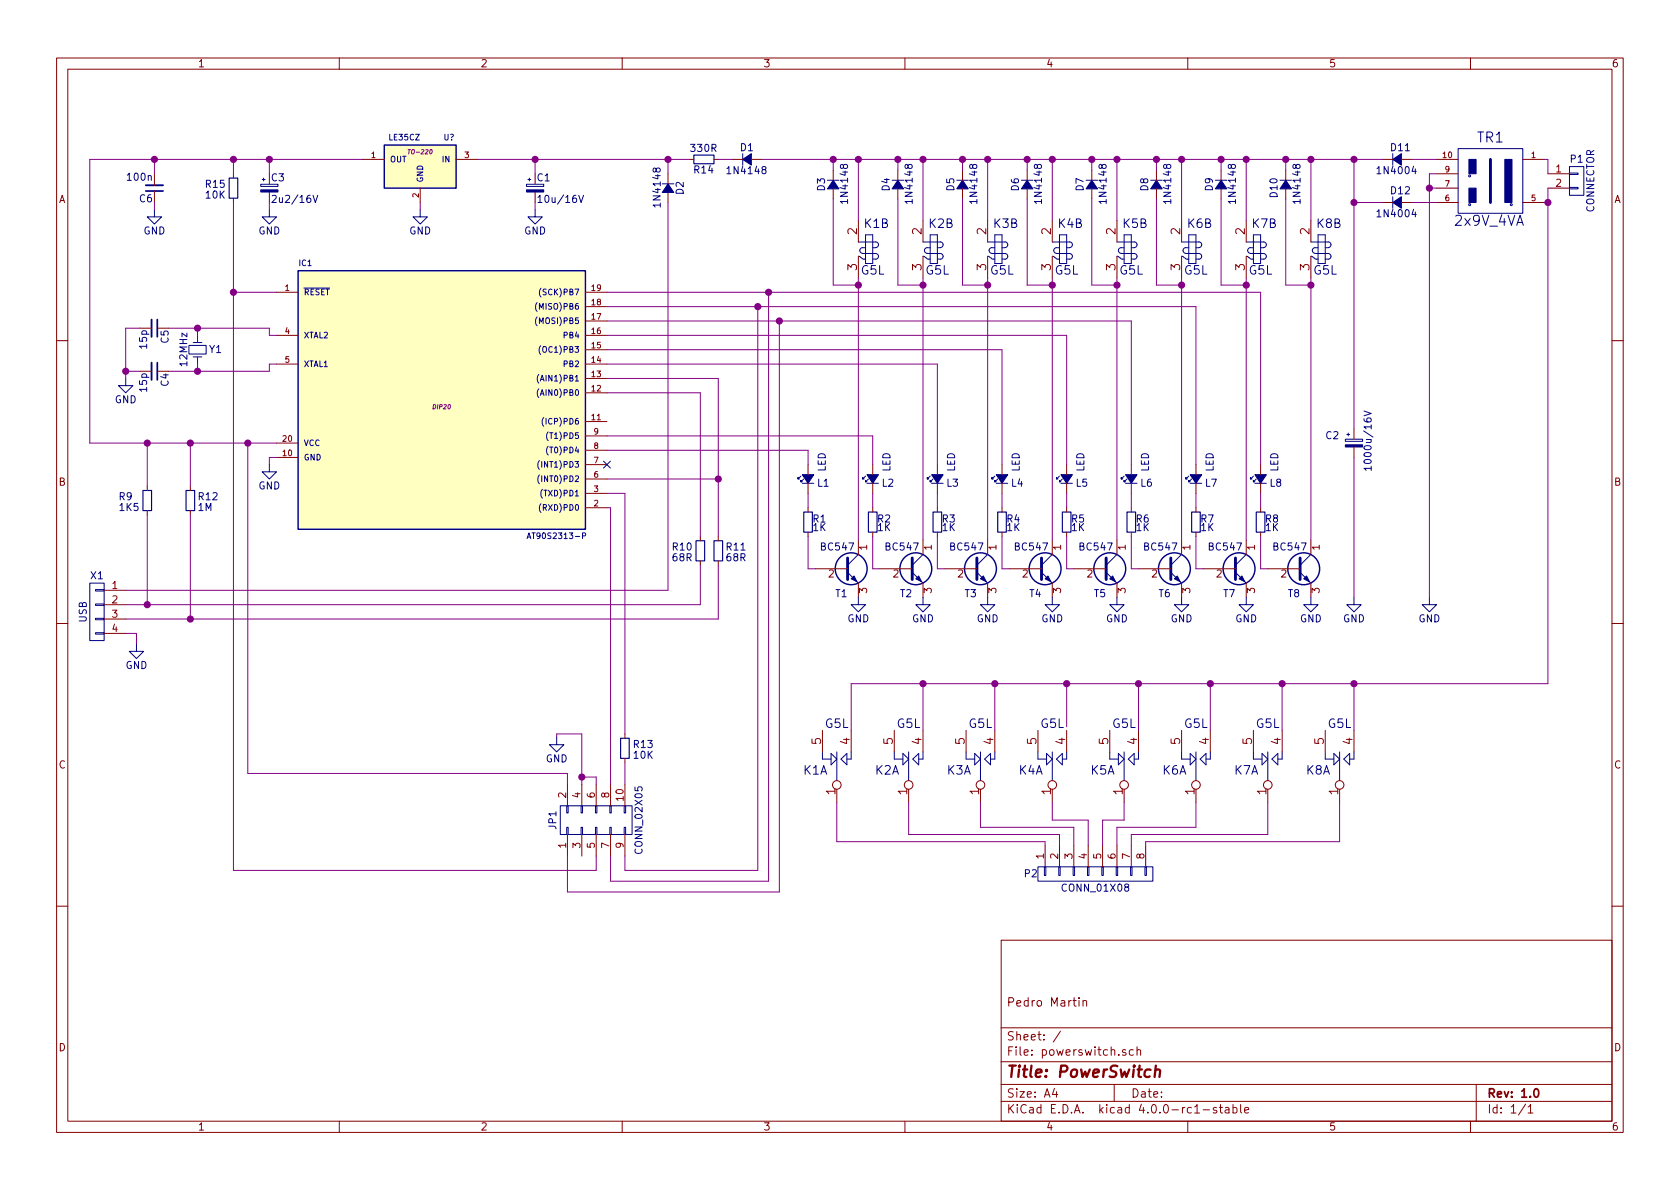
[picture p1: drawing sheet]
<svg xmlns="http://www.w3.org/2000/svg" width="297mm" height="210mm" viewBox="0 0 297 210" stroke-linecap="round" stroke-linejoin="round" font-family="sans-serif">
<defs><g id="words">
<text font-size="2.8" fill="#840000" x="178" y="190.5">Title: PowerSwitch</text>
<g font-size="2.5" fill="#000084">
<text x="261.2" y="25.2">TR1</text>
<text x="257.3" y="39.9">2x9V_4VA</text>
</g>
<g font-size="2.1" fill="#840000">
<text x="151.5" y="41.5" transform="rotate(-90 151.5 41.5)">2</text>
<text x="162.9" y="41.5" transform="rotate(-90 162.9 41.5)">2</text>
<text x="174.4" y="41.5" transform="rotate(-90 174.4 41.5)">2</text>
<text x="185.8" y="41.5" transform="rotate(-90 185.8 41.5)">2</text>
<text x="197.2" y="41.5" transform="rotate(-90 197.2 41.5)">2</text>
<text x="208.7" y="41.5" transform="rotate(-90 208.7 41.5)">2</text>
<text x="220.1" y="41.5" transform="rotate(-90 220.1 41.5)">2</text>
<text x="231.5" y="41.5" transform="rotate(-90 231.5 41.5)">2</text>
<text x="151.5" y="47.8" transform="rotate(-90 151.5 47.8)">3</text>
<text x="162.9" y="47.8" transform="rotate(-90 162.9 47.8)">3</text>
<text x="174.4" y="47.8" transform="rotate(-90 174.4 47.8)">3</text>
<text x="185.8" y="47.8" transform="rotate(-90 185.8 47.8)">3</text>
<text x="197.2" y="47.8" transform="rotate(-90 197.2 47.8)">3</text>
<text x="208.7" y="47.8" transform="rotate(-90 208.7 47.8)">3</text>
<text x="220.1" y="47.8" transform="rotate(-90 220.1 47.8)">3</text>
<text x="231.5" y="47.8" transform="rotate(-90 231.5 47.8)">3</text>
<text x="145.2" y="131.6" transform="rotate(-90 145.2 131.6)">5</text>
<text x="150.2" y="131.6" transform="rotate(-90 150.2 131.6)">4</text>
<text x="157.9" y="131.6" transform="rotate(-90 157.9 131.6)">5</text>
<text x="162.9" y="131.6" transform="rotate(-90 162.9 131.6)">4</text>
<text x="170.6" y="131.6" transform="rotate(-90 170.6 131.6)">5</text>
<text x="175.6" y="131.6" transform="rotate(-90 175.6 131.6)">4</text>
<text x="183.3" y="131.6" transform="rotate(-90 183.3 131.6)">5</text>
<text x="188.3" y="131.6" transform="rotate(-90 188.3 131.6)">4</text>
<text x="196" y="131.6" transform="rotate(-90 196 131.6)">5</text>
<text x="201" y="131.6" transform="rotate(-90 201 131.6)">4</text>
<text x="208.7" y="131.6" transform="rotate(-90 208.7 131.6)">5</text>
<text x="213.7" y="131.6" transform="rotate(-90 213.7 131.6)">4</text>
<text x="221.4" y="131.6" transform="rotate(-90 221.4 131.6)">5</text>
<text x="226.4" y="131.6" transform="rotate(-90 226.4 131.6)">4</text>
<text x="234.1" y="131.6" transform="rotate(-90 234.1 131.6)">5</text>
<text x="239.1" y="131.6" transform="rotate(-90 239.1 131.6)">4</text>
<text x="147.7" y="140.5" transform="rotate(-90 147.7 140.5)">1</text>
<text x="160.4" y="140.5" transform="rotate(-90 160.4 140.5)">1</text>
<text x="173.1" y="140.5" transform="rotate(-90 173.1 140.5)">1</text>
<text x="185.8" y="140.5" transform="rotate(-90 185.8 140.5)">1</text>
<text x="198.5" y="140.5" transform="rotate(-90 198.5 140.5)">1</text>
<text x="211.2" y="140.5" transform="rotate(-90 211.2 140.5)">1</text>
<text x="223.9" y="140.5" transform="rotate(-90 223.9 140.5)">1</text>
<text x="236.6" y="140.5" transform="rotate(-90 236.6 140.5)">1</text>
<text x="178" y="178">Pedro Martin</text>
<text x="178" y="184">Sheet: /</text>
<text x="178" y="186.7">File: powerswitch.sch</text>
<text x="178" y="196.9">KiCad E.D.A. kicad 4.0.0-rc1-stable</text>
<text x="178" y="194.1">Size: A4</text>
<text x="200" y="194.1">Date:</text>
<text x="263" y="194.1">Rev: 1.0</text>
<text x="263" y="196.9">Id: 1/1</text>
</g>
<g font-size="2.1" fill="#000084">
<text x="152.8" y="40.3">K1B</text>
<text x="164.3" y="40.3">K2B</text>
<text x="175.7" y="40.3">K3B</text>
<text x="187.1" y="40.3">K4B</text>
<text x="198.6" y="40.3">K5B</text>
<text x="210" y="40.3">K6B</text>
<text x="221.4" y="40.3">K7B</text>
<text x="232.8" y="40.3">K8B</text>
<text x="152.2" y="48.6">G5L</text>
<text x="163.7" y="48.6">G5L</text>
<text x="175.1" y="48.6">G5L</text>
<text x="186.5" y="48.6">G5L</text>
<text x="198" y="48.6">G5L</text>
<text x="209.4" y="48.6">G5L</text>
<text x="220.8" y="48.6">G5L</text>
<text x="232.3" y="48.6">G5L</text>
<text x="145.9" y="128.7">G5L</text>
<text x="158.6" y="128.7">G5L</text>
<text x="171.3" y="128.7">G5L</text>
<text x="184" y="128.7">G5L</text>
<text x="196.7" y="128.7">G5L</text>
<text x="209.4" y="128.7">G5L</text>
<text x="222.1" y="128.7">G5L</text>
<text x="234.8" y="128.7">G5L</text>
<text x="142" y="137">K1A</text>
<text x="154.7" y="137">K2A</text>
<text x="167.4" y="137">K3A</text>
<text x="180.1" y="137">K4A</text>
<text x="192.8" y="137">K5A</text>
<text x="205.5" y="137">K6A</text>
<text x="218.2" y="137">K7A</text>
<text x="230.9" y="137">K8A</text>
</g>
<g font-size="1.8" fill="#840000">
<text x="35" y="11.9">1</text>
<text x="85" y="11.9">2</text>
<text x="135" y="11.9">3</text>
<text x="185" y="11.9">4</text>
<text x="235" y="11.9">5</text>
<text x="285" y="11.9">6</text>
<text x="10.4" y="35.9">A</text>
<text x="275.1" y="30.5">1</text>
<text x="275.1" y="33">2</text>
<text x="285.4" y="35.9">A</text>
<text x="10.4" y="85.9">B</text>
<text x="285.4" y="85.9">B</text>
<text x="153.3" y="97.3" transform="rotate(-90 153.3 97.3)">1</text>
<text x="164.7" y="97.3" transform="rotate(-90 164.7 97.3)">1</text>
<text x="176.1" y="97.3" transform="rotate(-90 176.1 97.3)">1</text>
<text x="187.6" y="97.3" transform="rotate(-90 187.6 97.3)">1</text>
<text x="199" y="97.3" transform="rotate(-90 199 97.3)">1</text>
<text x="210.4" y="97.3" transform="rotate(-90 210.4 97.3)">1</text>
<text x="221.9" y="97.3" transform="rotate(-90 221.9 97.3)">1</text>
<text x="233.3" y="97.3" transform="rotate(-90 233.3 97.3)">1</text>
<text x="19.8" y="104.1">1</text>
<text x="19.8" y="106.7">2</text>
<text x="146.5" y="102.1">2</text>
<text x="153.3" y="104.9" transform="rotate(-90 153.3 104.9)">3</text>
<text x="157.9" y="102.1">2</text>
<text x="164.7" y="104.9" transform="rotate(-90 164.7 104.9)">3</text>
<text x="169.4" y="102.1">2</text>
<text x="176.1" y="104.9" transform="rotate(-90 176.1 104.9)">3</text>
<text x="180.8" y="102.1">2</text>
<text x="187.6" y="104.9" transform="rotate(-90 187.6 104.9)">3</text>
<text x="192.2" y="102.1">2</text>
<text x="199" y="104.9" transform="rotate(-90 199 104.9)">3</text>
<text x="203.7" y="102.1">2</text>
<text x="210.4" y="104.9" transform="rotate(-90 210.4 104.9)">3</text>
<text x="215.1" y="102.1">2</text>
<text x="221.9" y="104.9" transform="rotate(-90 221.9 104.9)">3</text>
<text x="226.5" y="102.1">2</text>
<text x="233.3" y="104.9" transform="rotate(-90 233.3 104.9)">3</text>
<text x="19.8" y="109.2">3</text>
<text x="19.8" y="111.8">4</text>
<text x="10.4" y="135.9">C</text>
<text x="285.4" y="135.9">C</text>
<text x="100.1" y="141.1" transform="rotate(-90 100.1 141.1)">2</text>
<text x="102.6" y="141.1" transform="rotate(-90 102.6 141.1)">4</text>
<text x="105.2" y="141.1" transform="rotate(-90 105.2 141.1)">6</text>
<text x="107.7" y="141.1" transform="rotate(-90 107.7 141.1)">8</text>
<text x="110.2" y="141.5" transform="rotate(-90 110.2 141.5)">10</text>
<text x="100.1" y="150" transform="rotate(-90 100.1 150)">1</text>
<text x="102.6" y="150" transform="rotate(-90 102.6 150)">3</text>
<text x="105.2" y="150" transform="rotate(-90 105.2 150)">5</text>
<text x="107.7" y="150" transform="rotate(-90 107.7 150)">7</text>
<text x="110.2" y="150" transform="rotate(-90 110.2 150)">9</text>
<text x="184.5" y="151.9" transform="rotate(-90 184.5 151.9)">1</text>
<text x="187.1" y="151.9" transform="rotate(-90 187.1 151.9)">2</text>
<text x="189.6" y="151.9" transform="rotate(-90 189.6 151.9)">3</text>
<text x="192.2" y="151.9" transform="rotate(-90 192.2 151.9)">4</text>
<text x="194.7" y="151.9" transform="rotate(-90 194.7 151.9)">5</text>
<text x="197.2" y="151.9" transform="rotate(-90 197.2 151.9)">6</text>
<text x="199.8" y="151.9" transform="rotate(-90 199.8 151.9)">7</text>
<text x="202.3" y="151.9" transform="rotate(-90 202.3 151.9)">8</text>
<text x="10.4" y="185.9">D</text>
<text x="285.4" y="185.9">D</text>
<text x="35" y="199.9">1</text>
<text x="85" y="199.9">2</text>
<text x="135" y="199.9">3</text>
<text x="185" y="199.9">4</text>
<text x="235" y="199.9">5</text>
<text x="285" y="199.9">6</text>
</g>
<g font-size="1.8" fill="#000084">
<text x="122.3" y="26.8">330R</text>
<text x="130.9" y="26.7">D1</text>
<text x="246" y="26.7">D11</text>
<text x="277.7" y="28.7">P1</text>
<text x="22.6" y="31.9">100n</text>
<text x="24.7" y="35.8">C6</text>
<text x="36.4" y="33.2">R15</text>
<text x="36.4" y="35.1">10K</text>
<text x="48" y="32">C3</text>
<text x="48.8" y="35.9">2u2/16V</text>
<text x="95" y="32">C1</text>
<text x="95.8" y="35.9">10u/16V</text>
<text x="120.9" y="34.4" transform="rotate(-90 120.9 34.4)">D2</text>
<text x="122.8" y="30.7">R14</text>
<text x="128.9" y="30.8">1N4148</text>
<text x="145.8" y="33.7" transform="rotate(-90 145.8 33.7)">D3</text>
<text x="149.9" y="35.6" transform="rotate(-90 149.9 35.6)">1N4148</text>
<text x="157.3" y="33.7" transform="rotate(-90 157.3 33.7)">D4</text>
<text x="161.3" y="35.6" transform="rotate(-90 161.3 35.6)">1N4148</text>
<text x="168.7" y="33.7" transform="rotate(-90 168.7 33.7)">D5</text>
<text x="172.8" y="35.6" transform="rotate(-90 172.8 35.6)">1N4148</text>
<text x="180.1" y="33.7" transform="rotate(-90 180.1 33.7)">D6</text>
<text x="184.2" y="35.6" transform="rotate(-90 184.2 35.6)">1N4148</text>
<text x="191.6" y="33.7" transform="rotate(-90 191.6 33.7)">D7</text>
<text x="195.6" y="35.6" transform="rotate(-90 195.6 35.6)">1N4148</text>
<text x="203" y="33.7" transform="rotate(-90 203 33.7)">D8</text>
<text x="207.1" y="35.6" transform="rotate(-90 207.1 35.6)">1N4148</text>
<text x="214.4" y="33.7" transform="rotate(-90 214.4 33.7)">D9</text>
<text x="218.5" y="35.6" transform="rotate(-90 218.5 35.6)">1N4148</text>
<text x="225.9" y="34.8" transform="rotate(-90 225.9 34.8)">D10</text>
<text x="229.9" y="35.6" transform="rotate(-90 229.9 35.6)">1N4148</text>
<text x="243.8" y="30.8">1N4004</text>
<text x="246" y="34.3">D12</text>
<text x="25.3" y="41.4">GND</text>
<text x="45.7" y="41.4">GND</text>
<text x="72.3" y="41.4">GND</text>
<text x="92.7" y="41.4">GND</text>
<text x="116.8" y="36.3" transform="rotate(-90 116.8 36.3)">1N4148</text>
<text x="243.8" y="38.4">1N4004</text>
<text x="281.9" y="37.7" transform="rotate(-90 281.9 37.7)">CONNECTOR</text>
<text x="26" y="61.6" transform="rotate(-90 26 61.6)">15p</text>
<text x="29.8" y="60.6" transform="rotate(-90 29.8 60.6)">C5</text>
<text x="33.1" y="64.6" transform="rotate(-90 33.1 64.6)">12MHz</text>
<text x="37" y="62.4">Y1</text>
<text x="20.3" y="71.3">GND</text>
<text x="26" y="69.2" transform="rotate(-90 26 69.2)">15p</text>
<text x="29.8" y="68.3" transform="rotate(-90 29.8 68.3)">C4</text>
<text x="234.4" y="77.6">C2</text>
<text x="146" y="83.5" transform="rotate(-90 146 83.5)">LED</text>
<text x="157.4" y="83.5" transform="rotate(-90 157.4 83.5)">LED</text>
<text x="168.8" y="83.5" transform="rotate(-90 168.8 83.5)">LED</text>
<text x="180.3" y="83.5" transform="rotate(-90 180.3 83.5)">LED</text>
<text x="191.7" y="83.5" transform="rotate(-90 191.7 83.5)">LED</text>
<text x="203.1" y="83.5" transform="rotate(-90 203.1 83.5)">LED</text>
<text x="214.6" y="83.5" transform="rotate(-90 214.6 83.5)">LED</text>
<text x="226" y="83.5" transform="rotate(-90 226 83.5)">LED</text>
<text x="242.5" y="82.3" transform="rotate(-90 242.5 82.3)">1000u/16V</text>
<text x="21.1" y="88.4">R9</text>
<text x="35.2" y="88.4">R12</text>
<text x="45.7" y="86.5">GND</text>
<text x="144.6" y="86">L1</text>
<text x="156" y="86">L2</text>
<text x="167.4" y="86">L3</text>
<text x="178.8" y="86">L4</text>
<text x="190.3" y="86">L5</text>
<text x="201.7" y="86">L6</text>
<text x="213.1" y="86">L7</text>
<text x="224.6" y="86">L8</text>
<text x="21.2" y="90.3">1K5</text>
<text x="35" y="90.3">1M</text>
<text x="143.8" y="92.4">R1</text>
<text x="143.8" y="93.9">1K</text>
<text x="155.2" y="92.4">R2</text>
<text x="155.2" y="93.9">1K</text>
<text x="166.6" y="92.4">R3</text>
<text x="166.6" y="93.9">1K</text>
<text x="178.1" y="92.4">R4</text>
<text x="178.1" y="93.9">1K</text>
<text x="189.5" y="92.4">R5</text>
<text x="189.5" y="93.9">1K</text>
<text x="200.9" y="92.4">R6</text>
<text x="200.9" y="93.9">1K</text>
<text x="212.3" y="92.4">R7</text>
<text x="212.3" y="93.9">1K</text>
<text x="223.8" y="92.4">R8</text>
<text x="223.8" y="93.9">1K</text>
<text x="119" y="97.3">R10</text>
<text x="119" y="99.2">68R</text>
<text x="128.5" y="97.3">R11</text>
<text x="128.5" y="99.2">68R</text>
<text x="145.3" y="97.3">BC547</text>
<text x="156.7" y="97.3">BC547</text>
<text x="168.1" y="97.3">BC547</text>
<text x="179.6" y="97.3">BC547</text>
<text x="191" y="97.3">BC547</text>
<text x="202.4" y="97.3">BC547</text>
<text x="213.9" y="97.3">BC547</text>
<text x="225.3" y="97.3">BC547</text>
<text x="16.1" y="102.4">X1</text>
<text x="147.8" y="105.6">T1</text>
<text x="159.2" y="105.6">T2</text>
<text x="170.6" y="105.6">T3</text>
<text x="182" y="105.6">T4</text>
<text x="193.5" y="105.6">T5</text>
<text x="204.9" y="105.6">T6</text>
<text x="216.3" y="105.6">T7</text>
<text x="227.8" y="105.6">T8</text>
<text x="15.3" y="110.1" transform="rotate(-90 15.3 110.1)">USB</text>
<text x="149.8" y="110">GND</text>
<text x="161.2" y="110">GND</text>
<text x="172.7" y="110">GND</text>
<text x="184.1" y="110">GND</text>
<text x="195.5" y="110">GND</text>
<text x="207" y="110">GND</text>
<text x="218.4" y="110">GND</text>
<text x="229.8" y="110">GND</text>
<text x="237.4" y="110">GND</text>
<text x="250.8" y="110">GND</text>
<text x="22.2" y="118.3">GND</text>
<text x="96.5" y="134.8">GND</text>
<text x="112.1" y="132.3">R13</text>
<text x="112.1" y="134.2">10K</text>
<text x="98.3" y="146.6" transform="rotate(-90 98.3 146.6)">JP1</text>
<text x="113.6" y="150.7" transform="rotate(-90 113.6 150.7)">CONN_02X05</text>
<text x="181.2" y="155.1">P2</text>
<text x="188" y="157.7">CONN_01X08</text>
</g>
<g font-size="1.4" fill="#840000">
<text x="65.7" y="27.9">1</text>
<text x="82.2" y="27.9">3</text>
<text x="255.1" y="27.9">10</text>
<text x="270.8" y="27.9">1</text>
<text x="74" y="34.9" transform="rotate(-90 74 34.9)">2</text>
<text x="255.5" y="35.6">6</text>
<text x="255.5" y="33">7</text>
<text x="255.5" y="30.5">9</text>
<text x="270.8" y="35.6">5</text>
<text x="50.4" y="51.4">1</text>
<text x="104.6" y="54">18</text>
<text x="104.6" y="51.4">19</text>
<text x="50.4" y="59">4</text>
<text x="104.6" y="59">16</text>
<text x="104.6" y="56.5">17</text>
<text x="50.4" y="64.1">5</text>
<text x="104.6" y="64.1">14</text>
<text x="104.6" y="61.6">15</text>
<text x="104.6" y="69.2">12</text>
<text x="104.6" y="66.7">13</text>
<text x="104.6" y="74.3">11</text>
<text x="105" y="76.8">9</text>
<text x="50" y="80.6">10</text>
<text x="50" y="78.1">20</text>
<text x="105" y="81.9">7</text>
<text x="105" y="79.4">8</text>
<text x="105" y="89.5">2</text>
<text x="105" y="87">3</text>
<text x="105" y="84.4">6</text>
</g>
<g font-size="1.4" fill="#000084">
<text x="68.9" y="24.8">LE35CZ</text>
<text x="69" y="28.7">OUT</text>
<text x="78.2" y="28.7">IN</text>
<text x="78.4" y="24.8">U?</text>
<text x="74.8" y="32.3" transform="rotate(-90 74.8 32.3)">GND</text>
<text x="52.9" y="47">IC1</text>
<text x="53.7" y="52.2">RESET</text>
<text x="95.8" y="52.2">(SCK)PB7</text>
<text x="53.7" y="59.8">XTAL2</text>
<text x="95.2" y="57.3">(MOSI)PB5</text>
<text x="95.2" y="54.7">(MISO)PB6</text>
<text x="99.7" y="59.8">PB4</text>
<text x="53.7" y="64.9">XTAL1</text>
<text x="95.9" y="62.4">(OC1)PB3</text>
<text x="99.7" y="64.9">PB2</text>
<text x="95.6" y="70">(AIN0)PB0</text>
<text x="95.6" y="67.4">(AIN1)PB1</text>
<text x="96.4" y="75.1">(ICP)PD6</text>
<text x="97.2" y="77.6">(T1)PD5</text>
<text x="53.7" y="81.4">GND</text>
<text x="53.7" y="78.9">VCC</text>
<text x="95.7" y="82.7">(INT1)PD3</text>
<text x="97.2" y="80.1">(T0)PD4</text>
<text x="95.7" y="85.2">(INT0)PD2</text>
<text x="96" y="87.8">(TXD)PD1</text>
<text x="94" y="95.3">AT90S2313-P</text>
<text x="95.8" y="90.3">(RXD)PD0</text>
</g>
<g font-size="1.1" fill="#840084">
<text x="72.5" y="27.2">TO-220</text>
<text x="76.6" y="72.3">DIP20</text>
</g>
</g></defs>
<g fill="none" stroke="#840000" stroke-width=".18">
<path d="M10 10.3h277v189.9h-277zM12 12.2h273v186.1h-273zM60 10.3v1.9M110 10.3v1.9M160 10.3v1.9M210 10.3v1.9M260 10.3v1.9M27.3 30.7v2.1M41.3 30.7v.8M41.3 35v.8M47.6 34v1.8M64.1 28.2h3.8"/>
<path d="M74.3 33.3v2.5M80.6 28.2h3.9M94.6 34v1.8M118.1 30.7v1.8M118.1 34v1.8M121.9 28.2h.8M126.2 28.2h.8M129.5 28.2h1.8M132.8 28.2h1.8M147.3 30.1v1.8M147.3 33.4v1.8M151.8 39v3.8"/>
<path d="M158.7 30.1v1.8M158.7 33.4v1.8M163.2 39v3.8M170.2 30.1v1.8M170.2 33.4v1.8M174.6 39v3.8M181.6 30.1v1.8M181.6 33.4v1.8M186.1 39v3.8M193 30.1v1.8M193 33.4v1.8M197.5 39v3.8"/>
<path d="M204.5 30.1v1.8M204.5 33.4v1.8M208.9 39v3.8M215.9 30.1v1.8M215.9 33.4v1.8M220.3 39v3.8M227.3 30.1v1.8M227.3 33.4v1.8M231.8 39v3.8M244.5 28.2h1.8M244.5 35.8h1.8M247.8 28.2h1.8"/>
<path d="M247.8 35.8h1.8M254 28.2h3.8M254 35.8h3.8M254 33.3h3.8M254 30.7h3.8M269.2 28.2h3.8M269.2 35.8h3.8M273.7 33.3h3.8M273.7 30.7h3.8M24.8 58h2M34.9 59.3v1.3M48.9 51.7h3.8"/>
<path d="M48.9 59.3h3.8M103.5 51.7h3.8M103.5 59.3h3.8M103.5 56.8h3.8M103.5 54.2h3.8M151.8 45.3v3.8M163.2 45.3v3.8M174.6 45.3v3.8M186.1 45.3v3.8M197.5 45.3v3.8M208.9 45.3v3.8M220.3 45.3v3.8"/>
<path d="M231.8 45.3v3.8M10 60.2h2M24.8 65.7h2M34.9 63.1v1.3M48.9 64.4h3.8M48.9 78.4h3.8M103.5 64.4h3.8M103.5 79.6h3.8M103.5 77.1h3.8M103.5 74.5h3.8M103.5 69.5h3.8M103.5 66.9h3.8"/>
<path d="M103.5 61.8h3.8M239.4 75.8v1.9M239.4 79v1.9M285 60.2h2M26 86v.7M26 90.3v.8M33.7 86v.7M33.7 90.3v.8M48.9 80.9h3.8M103.5 89.8h3.8M103.5 87.2h3.8M103.5 84.7h3.8"/>
<path d="M103.5 82.2h3.8M123.8 94.9v.7M123.8 99.2v.7M127 94.9v.7M127 99.2v.7M142.9 82.2v1.7M142.9 85.5v1.7M142.9 89.8v.7M142.9 94.1v.8M151.8 95.5v2.5M154.3 82.2v1.7M154.3 85.5v1.7"/>
<path d="M154.3 89.8v.7M154.3 94.1v.8M163.2 95.5v2.5M165.7 82.2v1.7M165.7 85.5v1.7M165.7 89.8v.7M165.7 94.1v.8M174.6 95.5v2.5M177.2 82.2v1.7M177.2 85.5v1.7M177.2 89.8v.7M177.2 94.1v.8"/>
<path d="M186.1 95.5v2.5M188.6 82.2v1.7M188.6 85.5v1.7M188.6 89.8v.7M188.6 94.1v.8M197.5 95.5v2.5M200 82.2v1.7M200 85.5v1.7M200 89.8v.7M200 94.1v.8M208.9 95.5v2.5M211.5 82.2v1.7"/>
<path d="M211.5 85.5v1.7M211.5 89.8v.7M211.5 94.1v.8M220.3 95.5v2.5M222.9 82.2v1.7M222.9 85.5v1.7M222.9 89.8v.7M222.9 94.1v.8M231.8 95.5v2.5M10 110.3h2M18.4 104.4h3.8M18.4 106.9h3.8"/>
<path d="M18.4 109.5h3.8M18.4 112h3.8M144.1 100.6h5.8M151.8 103.1v2.6M155.6 100.6h5.7M163.2 103.1v2.6M167 100.6h5.7M174.6 103.1v2.6M178.4 100.6h5.7M186.1 103.1v2.6M189.9 100.6h5.7M197.5 103.1v2.6"/>
<path d="M201.3 100.6h5.7M208.9 103.1v2.6M212.7 100.6h5.7M220.3 103.1v2.6M224.2 100.6h5.7M231.8 103.1v2.6M285 110.3h2M100.3 138.7v3.8M102.9 138.7v3.8M105.4 138.7v3.8M107.9 138.7v3.8M110.5 129.8v.8"/>
<path d="M110.5 134.1v.8M110.5 138.7v3.8M145.4 129.2v3.8M148 139.6v2.3M150.5 129.2v3.8M158.1 129.2v3.8M160.7 139.6v2.3M163.2 129.2v3.8M170.8 129.2v3.8M173.4 139.6v2.3M175.9 129.2v3.8M183.5 129.2v3.8"/>
<path d="M186.1 139.6v2.3M188.6 129.2v3.8M196.2 129.2v3.8M198.8 139.6v2.3M201.3 129.2v3.8M208.9 129.2v3.8M211.5 139.6v2.3M214 129.2v3.8M221.6 129.2v3.8M224.2 139.6v2.3M226.7 129.2v3.8M234.3 129.2v3.8"/>
<path d="M236.9 139.6v2.3M239.4 129.2v3.8M100.3 147.6v3.8M102.9 147.6v3.8M105.4 147.6v3.8M107.9 147.6v3.8M110.5 147.6v3.8M184.8 149.5v3.8M187.3 149.5v3.8M189.9 149.5v3.8M192.4 149.5v3.8M194.9 149.5v3.8"/>
<path d="M197.5 149.5v3.8M200 149.5v3.8M202.6 149.5v3.8M10 160.2h2M177 166.3h108v32h-108zM190.8 176.4v.2M190.8 176.9v1M191.5 177.1l.2-.2 .4 .1v.9M191.5 176.9v1M285 160.2h2M60 198.3v1.9M110 198.3v1.9"/>
<path d="M160 198.3v1.9M177 194.8h108M177 191.8h108M177 187.8h108M177 181.8h108M186.4 192.5l-.3 1h.9M186.8 193v1M187.5 182.3l-1.3 2M197 191.8v3M199 185.7a.37 .37 0 0 0-.5 .1v.2l.5 .2 .1 .1-.2 .3-.4-.1M200.4 185.7l-.5-.1-.2 .3v.6l.2 .1 .5-.1M201 185.7l.2-.1 .4 .1 .1 .9"/>
<path d="M201 185.1v1.5M210 198.3v1.9M211.2 196.8h.9M212.7 196.3h1.2M215.1 195.9a.37 .37 0 0 0-.6 .1l.1 .3 .5 .1 .1 .1-.3 .3-.4-.1M215.6 195.8h.6M215.8 195.3v1.3l.4 .2M216.7 195.9h.5l.1 .9M217.3 196.2l-.5 .1-.2 .2 .2 .3 .5-.1M218 195.9l.4-.1 .3 .3-.1 .6h-.6M218 195.3v1.5M219.4 195.3v1.3l.2 .2"/>
<path d="M220.1 196.3l.7-.1-.1-.3-.4-.1-.2 .2v.7h.6M260 198.3v1.9M261 191.8v6.5M269.7 195.2l-1.2 2M270.2 195.8l.4-.5v1.5M270.2 196.8h.8"/>
<circle cx="148" cy="138.8" r=".76"/>
<circle cx="160.7" cy="138.8" r=".76"/>
<circle cx="173.4" cy="138.8" r=".76"/>
<circle cx="186.1" cy="138.8" r=".76"/>
<circle cx="198.8" cy="138.8" r=".76"/>
<circle cx="211.5" cy="138.8" r=".76"/>
<circle cx="224.2" cy="138.8" r=".76"/>
<circle cx="236.9" cy="138.8" r=".76"/>
</g>
<path d="M271.3 192.7l.3-.2a.81 .81 0 0 1 .5 .6 .81 .81 0 0 1-.2 .8l-.2 .1a.79 .79 0 0 1-.4-1.3z" fill="none" stroke="#840000" stroke-width=".3"/>
<path d="M204.3 189.3a.52 .52 0 0 1 .8 .1l-.1 1M204.4 188.4l-.3 2" fill="none" stroke="#840000" stroke-width=".41"/>
<g fill="#ffffc2" stroke="#ffffc2" stroke-width=".18">
<path d="M52.7 47.9h50.8v45.7h-50.8z"/>
<path d="M67.9 25.6h12.7v7.7h-12.7z"/>
</g>
<g fill="none" stroke="#000084" stroke-width=".25">
<path d="M67.9 25.6h12.7v7.7h-12.7zM52.7 47.9h50.8v45.7h-50.8z"/>
<circle cx="150.5" cy="100.6" r="2.82"/>
<circle cx="161.9" cy="100.6" r="2.82"/>
<circle cx="173.4" cy="100.6" r="2.82"/>
<circle cx="184.8" cy="100.6" r="2.82"/>
<circle cx="196.2" cy="100.6" r="2.82"/>
<circle cx="207.6" cy="100.6" r="2.82"/>
<circle cx="219.1" cy="100.6" r="2.82"/>
<circle cx="230.5" cy="100.6" r="2.82"/>
</g>
<g fill="none" stroke="#000084" stroke-width=".18">
<path d="M27.3 37.1v1.2h1.3l-1.3 1.3-1.3-1.3h1.3M46.1 32.6h3v.4h-3zM46.4 31.7h.5M46.6 31.5v.5M47.6 37.1v1.2h1.3l-1.3 1.3-1.2-1.3h1.2M48.1 34.6l.5-.1 .2 .1v.3l-.7 .9h.7M55.3 34.5l.5 1.3 .4-1.3M74.3 37.1v1.2h1.3l-1.3 1.3-1.3-1.3h1.3M93.1 32.6h3v.4h-3zM93.3 31.7h.6M93.6 31.5v.5M94.6 37.1v1.2h1.3l-1.3 1.3-1.3-1.3h1.3"/>
<path d="M95.1 34.9l.4-.4v1.3M95.1 35.8h.7M102.3 34.5l.4 1.3 .5-1.3M117.1 32.5h2M131.3 27.2v2M146.3 31.9h2M157.7 31.9h2.1M169.2 31.9h2M180.6 31.9h2M192 31.9h2.1M203.5 31.9h2M214.9 31.9h2"/>
<path d="M226.3 31.9h2M246.3 27.2v2M246.3 34.8v2M257.8 26.3h11.4v11.4h-11.4zM277.5 33.1h1.5v.3h-1.5zM277.5 30.6h1.5v.3h-1.5zM277.5 29.5h2.5v5h-2.5zM53.7 50.9h4.6M95 56.1a1.2 1.2 0 0 0 0 1.5M95 53.5a1.2 1.2 0 0 0 0 1.6M95.7 51a1.2 1.2 0 0 0 0 1.5M151.8 45.3l.2 .1 .2 .2"/>
<path d="M151.8 42.8h3.1l.2 .1 .2 .3-.1 .4-.3 .2h-.6M152.3 45.6l.2 .2h.5M153 43.8h-.5l-.4 .2-.1 .4 .2 .3 .2 .1h2.5l.3 .2 .1 .4-.2 .3-.8 .1M153 46.6v-5.1h1.3v5.1M163.2 45.3l.2 .1 .3 .2M163.2 42.8h3.1l.3 .1 .2 .3-.2 .4-.3 .2h-.6M163.8 45.6l.2 .2h.5M164.5 43.8h-.6l-.3 .2-.2 .4 .3 .3 .2 .1h2.4l.3 .2 .2 .4-.3 .3-.8 .1M164.5 46.6v-5.1h1.2v5.1M174.6 45.3l.3 .1 .2 .2M174.6 42.8h3.1l.3 .1 .2 .3-.1 .4-.3 .2h-.6M175.2 45.6l.2 .2h.5"/>
<path d="M175.9 43.8h-.6l-.3 .2-.1 .4 .2 .3 .2 .1h2.4l.4 .2 .1 .4-.2 .3-.8 .1M175.9 46.6v-5.1h1.3v5.1M186.1 45.3l.2 .1 .2 .2M186.1 42.8h3.1l.2 .1 .2 .3-.1 .4-.3 .2h-.6M186.6 45.6l.2 .2h.5M187.3 43.8h-.6l-.3 .2-.1 .4 .2 .3 .2 .1h2.5l.3 .2 .1 .4-.2 .3-.8 .1M187.3 46.6v-5.1h1.3v5.1M197.5 45.3l.2 .1 .2 .2M197.5 42.8h3.1l.3 .1 .1 .3-.1 .4-.3 .2h-.6M198 45.6l.2 .2h.6M198.8 43.8h-.6l-.3 .1-.2 .3 .2 .4 .2 .2h2.5l.3 .2 .1 .4-.2 .3-.8 .1M198.8 46.6v-5.1h1.2v5.1"/>
<path d="M208.9 45.3l.3 .1 .2 .2M208.9 42.8h3.1l.3 .1 .2 .3-.2 .4-.2 .2h-.6M209.5 45.6l.2 .2h.5M210.2 43.8h-.6l-.3 .1-.1 .3 .1 .4 .3 .2h2.4l.4 .2 .1 .4-.2 .3-.8 .1M210.2 46.6v-5.1h1.3v5.1M220.3 45.3l.3 .1 .2 .2M220.3 42.8h3.2l.2 .1 .2 .3-.1 .4-.3 .2h-.6M220.9 45.6l.2 .2h.5M221.6 43.8h-.6l-.2 .1-.2 .3 .1 .4 .3 .2h2.5l.3 .2 .1 .4-.2 .3-.8 .1M221.6 46.6v-5.1h1.3v5.1M231.8 45.3l.2 .1 .2 .2M231.8 42.8h3.1l.3 .1 .1 .3-.1 .4-.3 .2h-.6"/>
<path d="M232.3 45.6l.2 .2h.5M233 43.8h-.5l-.3 .1-.2 .3 .2 .4 .2 .2h2.5l.3 .2 .1 .4-.2 .3-.8 .1M233 46.6v-5.1h1.3v5.1M22.2 66.9v1.3h1.3l-1.3 1.3-1.2-1.3h1.2M33.4 61.1h3v1.5h-3zM34.2 60.6h1.5M34.2 63.1h1.5M95.3 68.8a1.2 1.2 0 0 0 0 1.5M95.3 66.2a1.2 1.2 0 0 0 0 1.6M95.6 61.1a1.2 1.2 0 0 0 0 1.6M96.1 73.8a1.2 1.2 0 0 0 0 1.6M96.9 78.9a1.2 1.2 0 0 0 0 1.6"/>
<path d="M96.9 76.4a1.2 1.2 0 0 0 0 1.5M237.9 77.7h3v.3h-3zM238.1 76.8h.5M238.4 76.6v.5M241.2 72.7l1.2 .4-1.2 .4M47.6 82.2v1.2h1.3l-1.3 1.3-1.2-1.3h1.2M93.2 95.2l.3-1 .4 1M93.3 95h.5M95.4 84a1.2 1.2 0 0 0 0 1.5M95.4 81.5a1.2 1.2 0 0 0 0 1.5M95.7 89.1a1.2 1.2 0 0 0 0 1.5M103 94.8l.5-.1v-.4l-.5-.1v1"/>
<path d="M106.7 81.6l1.2 1.2M107.9 81.6l-1.2 1.2M141.6 84.2l-.5 .5v-.3v.3h.3M141.9 85.5h2M142.1 84.7l-.5 .5v-.2v.2h.3M151.8 98l-1.9 1.9M153 84.2l-.5 .5v-.3v.3h.3M153.3 85.5h2M153.5 84.7l-.5 .5v-.2v.2h.3M163.2 98l-1.9 1.9M164.5 84.2l-.5 .5v-.3v.3h.2M164.7 85.5h2.1"/>
<path d="M165 84.7l-.5 .5v-.2v.2h.2M174.6 98l-1.9 1.9M175.9 84.2l-.5 .5v-.3v.3h.2M176.1 85.5h2.1M176.4 84.7l-.5 .5v-.2v.2h.2M186.1 98l-2 1.9M187.3 84.2l-.5 .5v-.3v.3h.3M187.6 85.5h2M187.8 84.7l-.5 .5v-.2v.2h.3M197.5 98l-1.9 1.9M198.8 84.2l-.6 .5v-.3v.3h.3M199 85.5h2"/>
<path d="M199.3 84.7l-.5 .5v-.2v.2h.2M208.9 98l-1.9 1.9M210.2 84.2l-.5 .5v-.3v.3h.2M210.4 85.5h2.1M210.7 84.7l-.5 .5v-.2v.2h.2M220.3 98l-1.9 1.9M221.6 84.2l-.5 .5v-.3v.3h.3M221.9 85.5h2M222.1 84.7l-.5 .5v-.2v.2h.3M231.8 98l-1.9 1.9M242.4 82.8h-1.2l.3 .4M242.4 82.5v.7"/>
<path d="M15.9 103.1h2.5v10.2h-2.5zM16.9 111.9h1.5v.2h-1.5zM16.9 109.3h1.5v.3h-1.5zM16.9 106.8h1.5v.3h-1.5zM16.9 104.3h1.5v.2h-1.5zM24.1 113.9v1.3h1.3l-1.3 1.3-1.2-1.3h1.2M149.9 101.2l1.9 1.9M151.8 105.7v1.2h1.2l-1.2 1.3-1.3-1.3h1.3M161.3 101.2l1.9 1.9M163.2 105.7v1.2h1.3l-1.3 1.3-1.3-1.3h1.3M172.7 101.2l1.9 1.9M174.6 105.7v1.2h1.3l-1.3 1.3-1.2-1.3h1.2"/>
<path d="M184.1 101.2l2 1.9M186.1 105.7v1.2h1.2l-1.2 1.3-1.3-1.3h1.3M195.6 101.2l1.9 1.9M197.5 105.7v1.2h1.3l-1.3 1.3-1.3-1.3h1.3M207 101.2l1.9 1.9M208.9 105.7v1.2h1.3l-1.3 1.3-1.3-1.3h1.3M218.4 101.2l1.9 1.9M220.3 105.7v1.2h1.3l-1.3 1.3-1.2-1.3h1.2M229.9 101.2l1.9 1.9M231.8 105.7v1.2h1.2l-1.2 1.3-1.3-1.3h1.3M239.4 105.7v1.2h1.3l-1.3 1.3-1.3-1.3h1.3M252.7 105.7v1.2h1.3l-1.3 1.3-1.2-1.3h1.2"/>
<path d="M98.4 130.4v1.3h1.3l-1.3 1.3-1.2-1.3h1.2M145.4 133v1.2h1.5M146.9 133.2l1.1 1-1.1 1zM148 133v5M148.7 134.2l1-1v2zM150.5 133v1.2h-.8M158.1 133v1.2h1.5M159.6 133.2l1.1 1-1.1 1zM160.7 133v5M161.4 134.2l1-1v2zM163.2 133v1.2h-.8M170.8 133v1.2h1.5"/>
<path d="M172.3 133.2l1.1 1-1.1 1zM173.4 133v5M174.1 134.2l1-1v2zM175.9 133v1.2h-.8M183.5 133v1.2h1.5M185 133.2l1.1 1-1.1 1zM186.1 133v5M186.8 134.2l1-1v2zM188.6 133v1.2h-.8M196.2 133v1.2h1.5M197.7 133.2l1.1 1-1.1 1zM198.8 133v5"/>
<path d="M199.5 134.2l1-1v2zM201.3 133v1.2h-.8M208.9 133v1.2h1.5M210.4 133.2l1.1 1-1.1 1zM211.5 133v5M212.2 134.2l1-1v2zM214 133v1.2h-.8M221.6 133v1.2h1.5M223.1 133.2l1.1 1-1.1 1zM224.2 133v5M224.9 134.2l1-1v2zM226.7 133v1.2h-.8"/>
<path d="M234.3 133v1.2h1.5M235.8 133.2l1.1 1-1.1 1zM236.9 133v5M237.6 134.2l1-1v2zM239.4 133v1.2h-.8M99.1 142.5h12.7v5.1h-12.7zM100.2 146.3h.3v1.3h-.3zM100.2 142.5h.3v1.3h-.3zM102.7 146.3h.3v1.3h-.3zM102.7 142.5h.3v1.3h-.3zM105.3 146.3h.2v1.3h-.2zM105.3 142.5h.2v1.3h-.2z"/>
<path d="M107.8 146.3h.3v1.3h-.3zM107.8 142.5h.3v1.3h-.3zM110.4 146.3h.2v1.3h-.2zM110.4 142.5h.2v1.3h-.2zM183.5 153.3h20.3v2.5h-20.3zM184.7 153.3h.2v1.5h-.2zM187.2 153.3h.3v1.5h-.3zM189.7 153.3h.3v1.5h-.3zM192.3 153.3h.2v1.5h-.2zM194.8 153.3h.3v1.5h-.3zM197.4 153.3h.2v1.5h-.2zM199.9 153.3h.3v1.5h-.3z"/>
<path d="M202.4 153.3h.3v1.5h-.3z"/>
<circle cx="259.8" cy="31.1" r=".18"/>
<circle cx="259.8" cy="36.2" r=".18"/>
<circle cx="267.2" cy="36.2" r=".18"/>
</g>
<path d="M263.5 28.2v7.6M149.9 98.7v3.8M161.3 98.7v3.8M172.7 98.7v3.8M184.1 98.7v3.8M195.6 98.7v3.8M207 98.7v3.8M218.4 98.7v3.8M229.9 98.7v3.8" fill="none" stroke="#000084" stroke-width=".51"/>
<g fill="#000084" stroke="#000084" stroke-width=".18">
<path d="M150.5 102.4l.5-.6 .5 1.1z"/>
<path d="M259.7 33.3h1.3v2.5h-1.3z"/>
<path d="M259.7 28.2h1.3v2.5h-1.3z"/>
<path d="M266.1 28.2h1.2v7.6h-1.2z"/>
<path d="M46.1 33.6h3v.4h-3z"/>
<path d="M93.1 33.6h3v.4h-3z"/>
<path d="M118.1 32.5l1 1.5h-2z"/>
<path d="M161.9 102.4l.5-.6 .5 1.1z"/>
<path d="M173.4 102.4l.5-.6 .5 1.1z"/>
<path d="M184.8 102.4l.5-.6 .5 1.1z"/>
<path d="M196.2 102.4l.5-.6 .5 1.1z"/>
<path d="M207.6 102.4l.6-.6 .5 1.1z"/>
<path d="M219.1 102.4l.5-.6 .5 1.1z"/>
<path d="M230.5 102.4l.5-.6 .5 1.1z"/>
<path d="M141.9 83.9h2l-1 1.6z"/>
<path d="M153.3 83.9h2l-1 1.6z"/>
<path d="M164.7 83.9h2.1l-1.1 1.6z"/>
<path d="M176.1 83.9h2.1l-1 1.6z"/>
<path d="M187.6 83.9h2l-1 1.6z"/>
<path d="M199 83.9h2l-1 1.6z"/>
<path d="M210.4 83.9h2.1l-1 1.6z"/>
<path d="M221.9 83.9h2l-1 1.6z"/>
<path d="M246.3 28.2l1.5-1v2z"/>
<path d="M237.9 78.7h3v.3h-3z"/>
<path d="M246.3 35.8l1.5-1v2z"/>
<path d="M131.3 28.2l1.5-1v2z"/>
<path d="M147.3 31.9l1 1.5h-2z"/>
<path d="M158.7 31.9l1.1 1.5h-2.1z"/>
<path d="M170.2 31.9l1 1.5h-2z"/>
<path d="M181.6 31.9l1 1.5h-2z"/>
<path d="M193 31.9l1.1 1.5h-2.1z"/>
<path d="M204.5 31.9l1 1.5h-2z"/>
<path d="M215.9 31.9l1 1.5h-2z"/>
<path d="M227.3 31.9l1 1.5h-2z"/>
</g>
<g fill="none" stroke="#840084" stroke-width=".18">
<path d="M27.3 28.2v2.5M27.3 35.8v1.3M41.3 28.2v2.5M41.3 35.8v118.1h64.1v-2.5M47.6 28.2v2.5M47.6 35.8v1.3M64.1 28.2h-48.2v50.2h33M72.2 26.5h.4M72.4 26.5l-.1 .7M74.3 35.8v1.3M84.5 28.2h37.4M94.6 28.2v2.5"/>
<path d="M94.6 35.8v1.3M118.1 28.2v2.5M118.1 35.8v68.6h-95.9M127 28.2h2.5M134.6 28.2h109.9M147.3 28.2v1.9M147.3 35.2v15.2h4.5M151.8 28.2v10.8M158.7 35.2v15.2h4.5M158.7 28.2v1.9M163.2 28.2v10.8M170.2 35.2v15.2h4.4"/>
<path d="M170.2 28.2v1.9M174.6 28.2v10.8M181.6 35.2v15.2h4.5M181.6 28.2v1.9M186.1 28.2v10.8M193 35.2v15.2h4.5M193 28.2v1.9M197.5 28.2v10.8M204.5 35.2v15.2h4.4M204.5 28.2v1.9M208.9 28.2v10.8M215.9 35.2v15.2h4.4"/>
<path d="M215.9 28.2v1.9M220.3 28.2v10.8M227.3 35.2v15.2h4.5M227.3 28.2v1.9M231.8 28.2v10.8M239.4 28.2v47.6M239.4 35.8h5.1M249.6 28.2h4.4M249.6 35.8h4.4M252.7 33.3h1.3M254 30.7h-1.3v75M273 28.2h.7v2.5"/>
<path d="M273 35.8h.7M273.7 33.3v87.6h-123.2v8.3M24.8 58h-2.6v8.9M29.8 58h17.8v1.3h1.3M34.9 58v1.3M41.3 51.7h7.6M107.3 59.3h81.3v22.9M107.3 51.7h115.6v30.5M107.3 54.2h104.2v28M107.3 56.8h92.7v25.4M134 54.2v99.7h-23.5v-2.5M135.9 51.7v104.1h-28v-4.4"/>
<path d="M137.8 56.8v100.9h-37.5v-6.3M151.8 49.1v46.4M163.2 49.1v46.4M174.6 49.1v46.4M186.1 49.1v46.4M197.5 49.1v46.4M208.9 49.1v46.4M220.3 49.1v46.4M231.8 49.1v46.4M22.2 65.7h2.6M26 78.4v7.6M33.7 78.4v7.6"/>
<path d="M34.9 64.4v1.3M43.8 78.4v58.4h56.5v1.9M48.9 64.4h-1.3v1.3h-17.8M107.3 64.4h58.4v17.8M107.3 69.5h16.5v25.4M107.3 66.9h19.7v28M107.3 79.6h35.6v2.6M107.3 77.1h47v5.1M107.3 61.8h69.9v20.4M26 91.1v15.8M33.7 91.1v18.4M48.9 80.9h-1.3v1.3"/>
<path d="M107.3 89.8h.6v48.9M107.3 87.2h3.2v42.6M107.3 84.7h19.7M123.8 99.9v7h-101.6M127 99.9v9.6h-104.8M142.9 94.9v5.7h1.2M142.9 87.2v2.6M154.3 94.9v5.7h1.3M154.3 87.2v2.6M165.7 94.9v5.7h1.3M165.7 87.2v2.6M177.2 94.9v5.7h1.2"/>
<path d="M177.2 87.2v2.6M188.6 94.9v5.7h1.3M188.6 87.2v2.6M200 94.9v5.7h1.3M200 87.2v2.6M211.5 94.9v5.7h1.2M211.5 87.2v2.6M222.9 94.9v5.7h1.3M222.9 87.2v2.6M239.4 80.9v24.8M22.2 112h1.9v1.9M98.4 130.4v-.6h4.5v8.9"/>
<path d="M102.9 137.4h2.5v1.3M110.5 134.9v3.8M163.2 120.9v8.3M175.9 120.9v8.3M188.6 120.9v7.6M201.3 120.9v8.3M214 120.9v8.3M226.7 120.9v8.3M239.4 120.9v8.3M148 141.9v6.9h36.8v.7M160.7 141.9v5.7h26.6v1.9M173.4 141.9v4.4h16.5v3.2"/>
<path d="M186.1 141.9v3.1h6.3v4.5M198.8 141.9v3.1h-3.9v4.5M211.5 141.9v4.4h-14v3.2M224.2 141.9v5.7h-24.2v1.9M236.9 141.9v6.9h-34.3v.7"/>
</g>
<path d="M25.8 32.8h3M26.8 56.5v3.1M26.8 64.1v3.1" fill="none" stroke="#000084" stroke-width=".33"/>
<path d="M25.8 33.8h3M27.8 56.5v3.1M27.8 64.1v3.1" fill="none" stroke="#000084" stroke-width=".3"/>
<g fill="#840084" stroke="#840084" stroke-width=".25">
<circle cx="34.9" cy="65.7" r=".51"/>
<circle cx="34.9" cy="58" r=".51"/>
<circle cx="22.2" cy="65.7" r=".51"/>
<circle cx="27.3" cy="28.2" r=".51"/>
<circle cx="41.3" cy="28.2" r=".51"/>
<circle cx="47.6" cy="28.2" r=".51"/>
<circle cx="26" cy="78.4" r=".51"/>
<circle cx="33.7" cy="78.4" r=".51"/>
<circle cx="41.3" cy="51.7" r=".51"/>
<circle cx="43.8" cy="78.4" r=".51"/>
<circle cx="26" cy="106.9" r=".51"/>
<circle cx="94.6" cy="28.2" r=".51"/>
<circle cx="33.7" cy="109.5" r=".51"/>
<circle cx="127" cy="84.7" r=".51"/>
<circle cx="137.8" cy="56.8" r=".51"/>
<circle cx="134" cy="54.2" r=".51"/>
<circle cx="135.9" cy="51.7" r=".51"/>
<circle cx="252.7" cy="33.3" r=".51"/>
<circle cx="239.4" cy="35.8" r=".51"/>
<circle cx="118.1" cy="28.2" r=".51"/>
<circle cx="239.4" cy="28.2" r=".51"/>
<circle cx="102.9" cy="137.4" r=".51"/>
<circle cx="147.3" cy="28.2" r=".51"/>
<circle cx="151.8" cy="50.4" r=".51"/>
<circle cx="151.8" cy="28.2" r=".51"/>
<circle cx="158.8" cy="28.2" r=".51"/>
<circle cx="163.2" cy="50.4" r=".51"/>
<circle cx="163.2" cy="28.2" r=".51"/>
<circle cx="174.6" cy="50.4" r=".51"/>
<circle cx="186.1" cy="50.4" r=".51"/>
<circle cx="197.5" cy="50.4" r=".51"/>
<circle cx="208.9" cy="50.4" r=".51"/>
<circle cx="220.3" cy="50.4" r=".51"/>
<circle cx="231.8" cy="50.4" r=".51"/>
<circle cx="170.2" cy="28.2" r=".51"/>
<circle cx="174.6" cy="28.2" r=".51"/>
<circle cx="181.6" cy="28.2" r=".51"/>
<circle cx="186.1" cy="28.2" r=".51"/>
<circle cx="197.5" cy="28.2" r=".51"/>
<circle cx="208.9" cy="28.2" r=".51"/>
<circle cx="220.3" cy="28.2" r=".51"/>
<circle cx="231.8" cy="28.2" r=".51"/>
<circle cx="227.3" cy="28.2" r=".51"/>
<circle cx="215.9" cy="28.2" r=".51"/>
<circle cx="204.5" cy="28.2" r=".51"/>
<circle cx="193" cy="28.2" r=".51"/>
<circle cx="239.4" cy="120.9" r=".51"/>
<circle cx="226.7" cy="120.9" r=".51"/>
<circle cx="214" cy="120.9" r=".51"/>
<circle cx="201.3" cy="120.9" r=".51"/>
<circle cx="188.6" cy="120.9" r=".51"/>
<circle cx="175.9" cy="120.9" r=".51"/>
<circle cx="163.2" cy="120.9" r=".51"/>
<circle cx="273.7" cy="35.8" r=".51"/>
</g>
<g fill="none" stroke="#000084" stroke-width=".2">
<path d="M40.5 31.5h1.5v3.5h-1.5zM122.7 27.4h3.5v1.6h-3.5zM25.3 86.7h1.5v3.6h-1.5zM32.9 86.7h1.5v3.6h-1.5zM123.1 95.6h1.5v3.6h-1.5zM126.2 95.6h1.6v3.6h-1.6zM142.1 90.5h1.5v3.6h-1.5zM153.5 90.5h1.6v3.6h-1.6zM165 90.5h1.5v3.6h-1.5zM176.4 90.5h1.5v3.6h-1.5zM187.8 90.5h1.6v3.6h-1.6zM199.3 90.5h1.5v3.6h-1.5z"/>
<path d="M210.7 90.5h1.5v3.6h-1.5zM222.1 90.5h1.5v3.6h-1.5zM109.7 130.6h1.6v3.5h-1.6z"/>
</g>
<use href="#words"/>
</svg>
